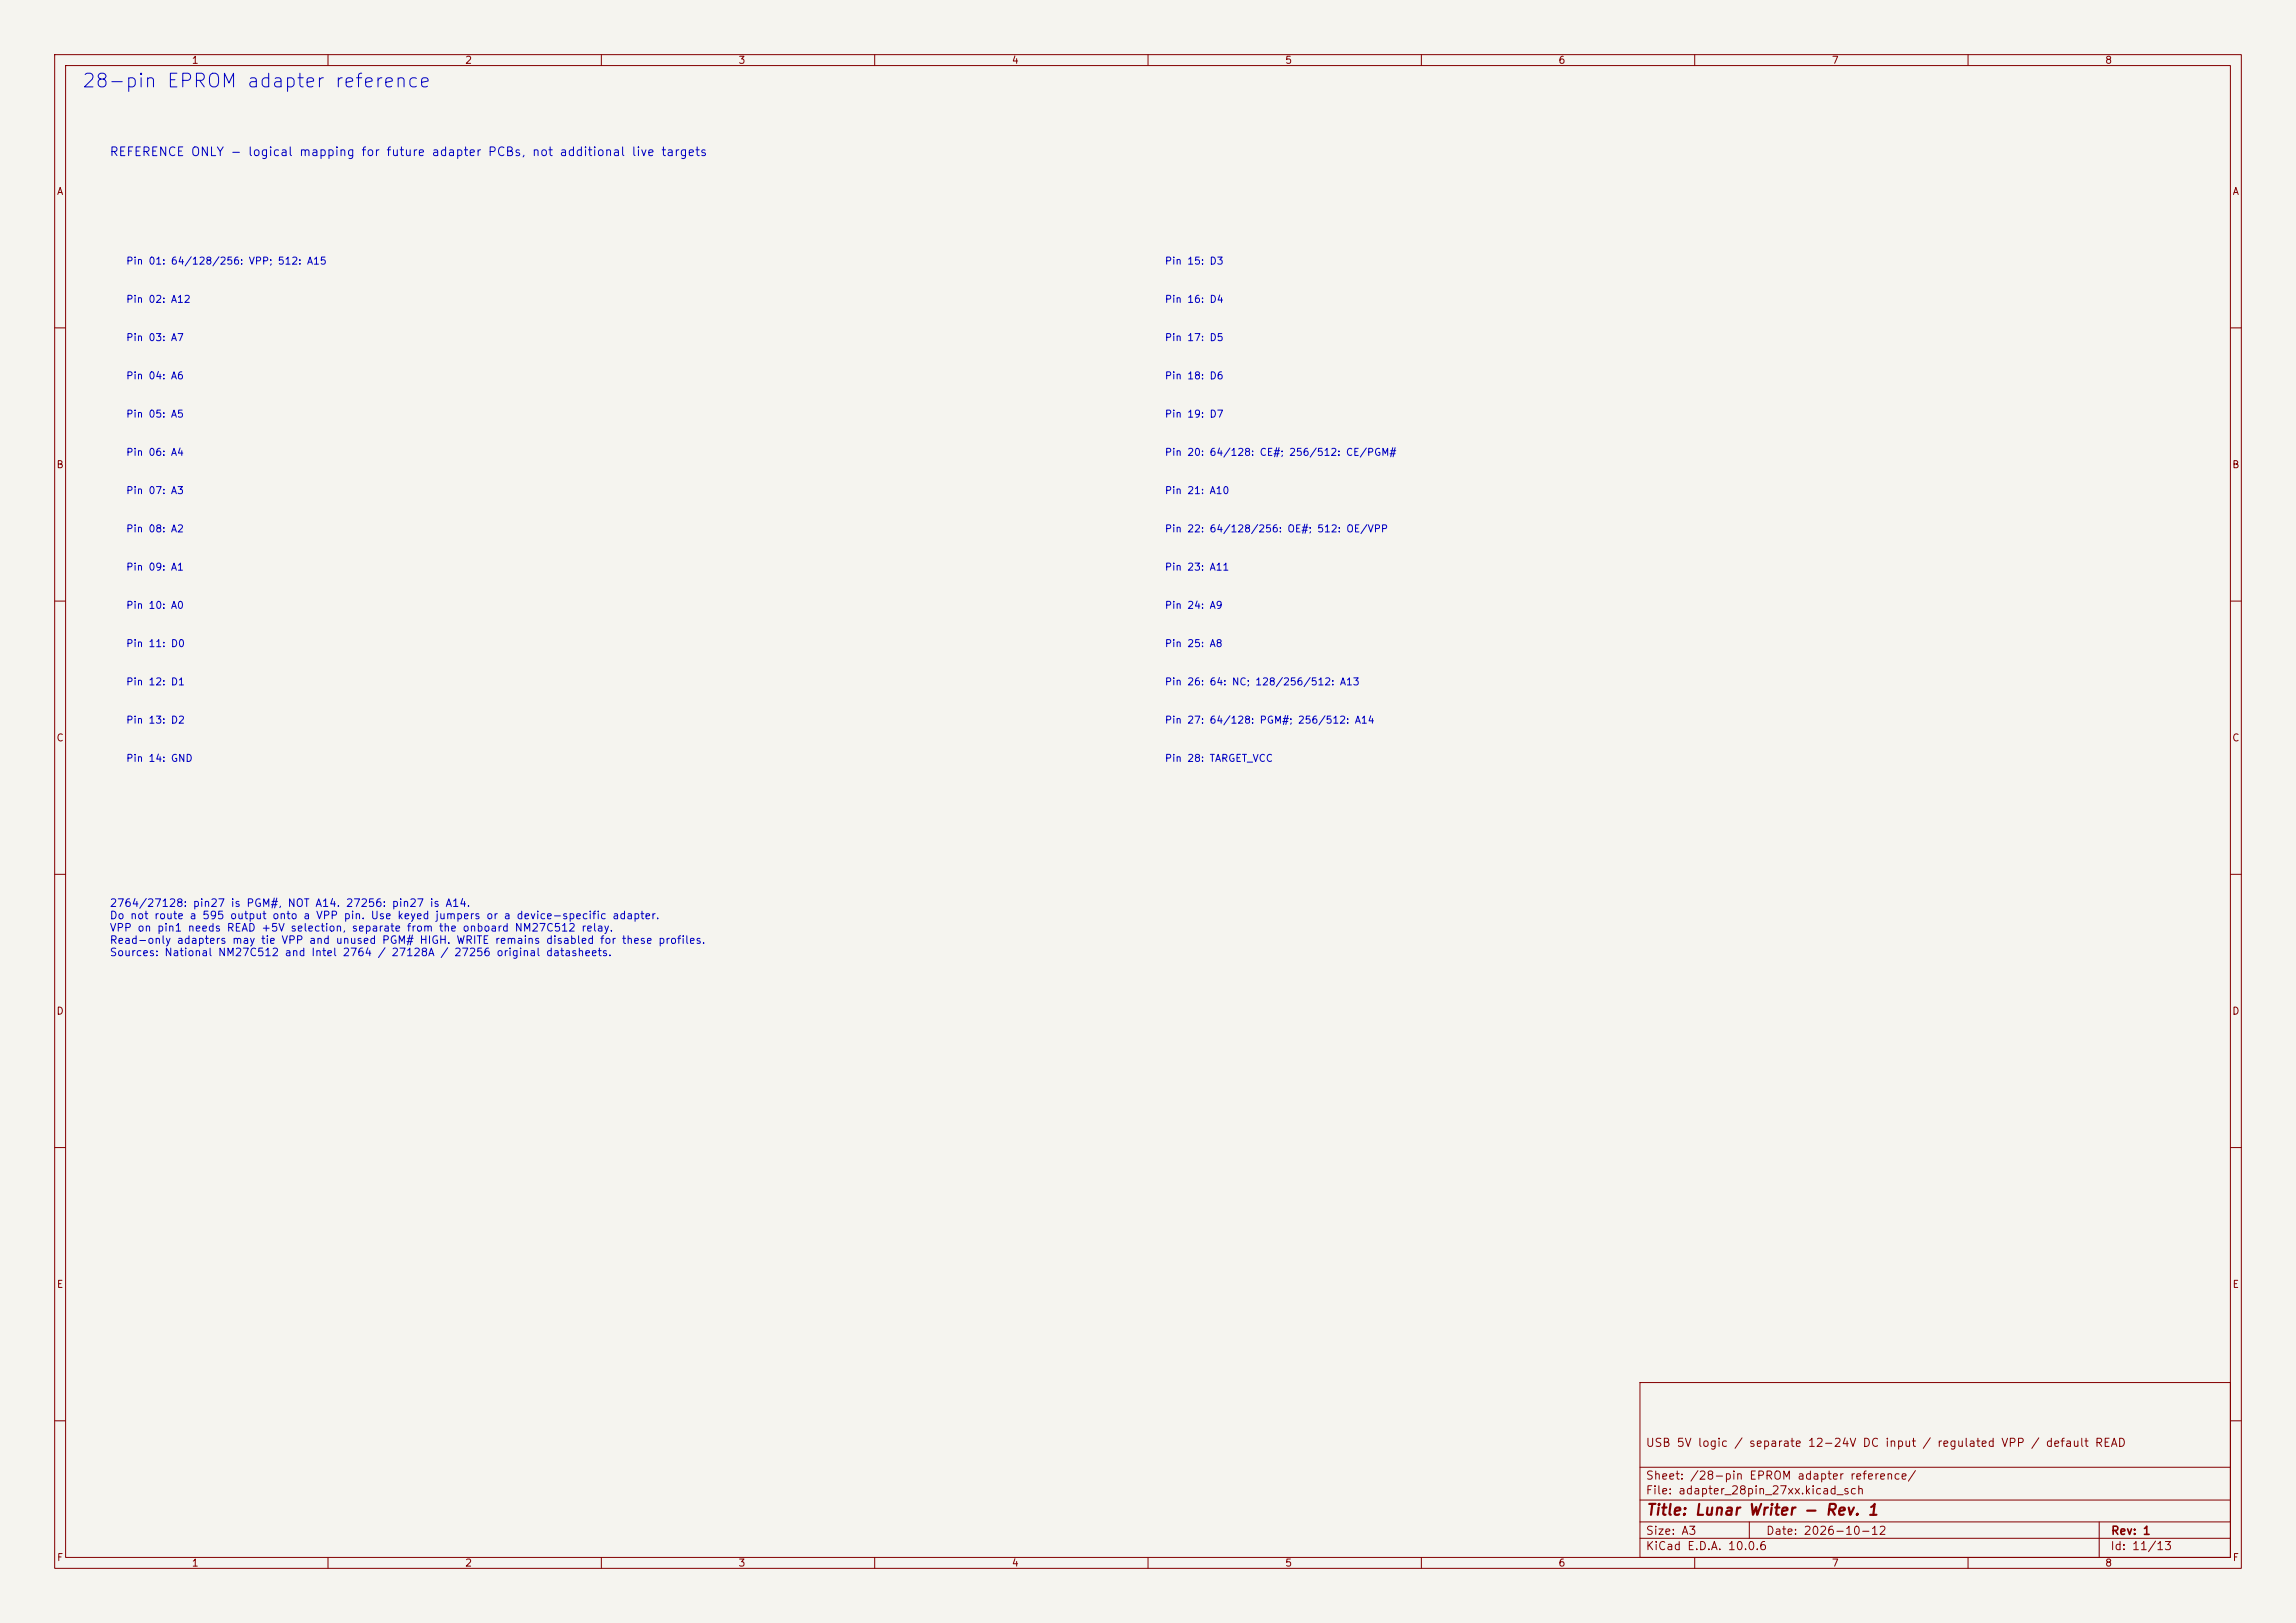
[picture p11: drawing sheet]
<svg xmlns="http://www.w3.org/2000/svg" width="420mm" height="297mm" viewBox="0 0 420 297" stroke-linecap="round" stroke-linejoin="round" font-family="sans-serif">
<defs><g id="words">
<text font-size="2.5" fill="#0000c2" x="14.9" y="16.7">28-pin EPROM adapter reference</text>
<text font-size="2" fill="#840000" x="301" y="277.8">Title: Lunar Writer - Rev. 1</text>
<text font-size="1.6" fill="#0000c2" x="19.9" y="29">REFERENCE ONLY - logical mapping for future adapter PCBs, not additional live targets</text>
<g font-size="1.5" fill="#840000">
<text x="300.9" y="265.1">USB 5V logic / separate 12-24V DC input / regulated VPP / default READ</text>
<text x="300.9" y="273.8">File: adapter_28pin_27xx.kicad_sch</text>
<text x="300.9" y="271.1">Sheet: /28-pin EPROM adapter reference/</text>
<text x="300.9" y="281.2">Size: A3</text>
<text x="322.9" y="281.2">Date: 2026-10-12</text>
<text x="386" y="281.2">Rev: 1</text>
<text x="300.9" y="284">KiCad E.D.A. 10.0.6</text>
<text x="385.9" y="284">Id: 11/13</text>
</g>
<g font-size="1.4" fill="#0000c2">
<text x="20" y="166.3">2764/27128: pin27 is PGM#, NOT A14. 27256: pin27 is A14.</text>
<text x="20" y="168.6">Do not route a 595 output onto a VPP pin. Use keyed jumpers or a device-specific adapter.</text>
<text x="20" y="170.8">VPP on pin1 needs READ +5V selection, separate from the onboard NM27C512 relay.</text>
<text x="20" y="173.1">Read-only adapters may tie VPP and unused PGM# HIGH. WRITE remains disabled for these profiles.</text>
<text x="20" y="175.3">Sources: National NM27C512 and Intel 2764 / 27128A / 27256 original datasheets.</text>
</g>
<g font-size="1.3" fill="#840000">
<text x="35" y="12">1</text>
<text x="85" y="12">2</text>
<text x="135" y="12">3</text>
<text x="185" y="12">4</text>
<text x="235" y="12">5</text>
<text x="285" y="12">6</text>
<text x="335" y="12">7</text>
<text x="385" y="12">8</text>
<text x="10.3" y="36">A</text>
<text x="408.3" y="36">A</text>
<text x="10.2" y="86">B</text>
<text x="408.2" y="86">B</text>
<text x="10.2" y="136">C</text>
<text x="408.2" y="136">C</text>
<text x="10.2" y="186">D</text>
<text x="408.2" y="186">D</text>
<text x="10.3" y="236">E</text>
<text x="408.3" y="236">E</text>
<text x="10.3" y="286">F</text>
<text x="35" y="287">1</text>
<text x="85" y="287">2</text>
<text x="135" y="287">3</text>
<text x="185" y="287">4</text>
<text x="235" y="287">5</text>
<text x="285" y="287">6</text>
<text x="335" y="287">7</text>
<text x="385" y="287">8</text>
<text x="408.3" y="286">F</text>
</g>
<g font-size="1.3" fill="#0000c2">
<text x="23" y="48.7">Pin 01: 64/128/256: VPP; 512: A15</text>
<text x="213" y="48.7">Pin 15: D3</text>
<text x="23" y="55.7">Pin 02: A12</text>
<text x="213" y="55.7">Pin 16: D4</text>
<text x="23" y="62.7">Pin 03: A7</text>
<text x="213" y="62.7">Pin 17: D5</text>
<text x="23" y="69.7">Pin 04: A6</text>
<text x="213" y="69.7">Pin 18: D6</text>
<text x="23" y="76.7">Pin 05: A5</text>
<text x="213" y="76.7">Pin 19: D7</text>
<text x="23" y="83.7">Pin 06: A4</text>
<text x="213" y="83.7">Pin 20: 64/128: CE#; 256/512: CE/PGM#</text>
<text x="23" y="90.7">Pin 07: A3</text>
<text x="213" y="90.7">Pin 21: A10</text>
<text x="23" y="97.7">Pin 08: A2</text>
<text x="213" y="97.7">Pin 22: 64/128/256: OE#; 512: OE/VPP</text>
<text x="23" y="104.7">Pin 09: A1</text>
<text x="213" y="104.7">Pin 23: A11</text>
<text x="23" y="111.7">Pin 10: A0</text>
<text x="213" y="111.7">Pin 24: A9</text>
<text x="23" y="118.7">Pin 11: D0</text>
<text x="213" y="118.7">Pin 25: A8</text>
<text x="23" y="125.7">Pin 12: D1</text>
<text x="213" y="125.7">Pin 26: 64: NC; 128/256/512: A13</text>
<text x="23" y="132.7">Pin 13: D2</text>
<text x="213" y="132.7">Pin 27: 64/128: PGM#; 256/512: A14</text>
<text x="23" y="139.7">Pin 14: GND</text>
<text x="213" y="139.7">Pin 28: TARGET_VCC</text>
</g>
</g></defs>
<path d="M0 0h420v297h-420z" fill="#f5f4ef" stroke="#f5f4ef" stroke-width=".18"/>
<g fill="none" stroke="#840000" stroke-width=".18">
<path d="M10 10h400v277h-400zM12 12h396v273h-396zM60 10v2M110 10v2M160 10v2M210 10v2M260 10v2M310 10v2M360 10v2M10 60h2M408 60h2M10 110h2"/>
<path d="M408 110h2M10 160h2M408 160h2M10 210h2M408 210h2M300 253h108v32h-108zM10 260h2M300 278.5h108M300 274.5h108M300 268.5h108M320 278.5v3M384 278.5v6.5"/>
<path d="M408 260h2M60 285v2M110 285v2M160 285v2M210 285v2M260 285v2M300 281.5h108M310 285v2M360 285v2"/>
</g>
<use href="#words"/>
</svg>
